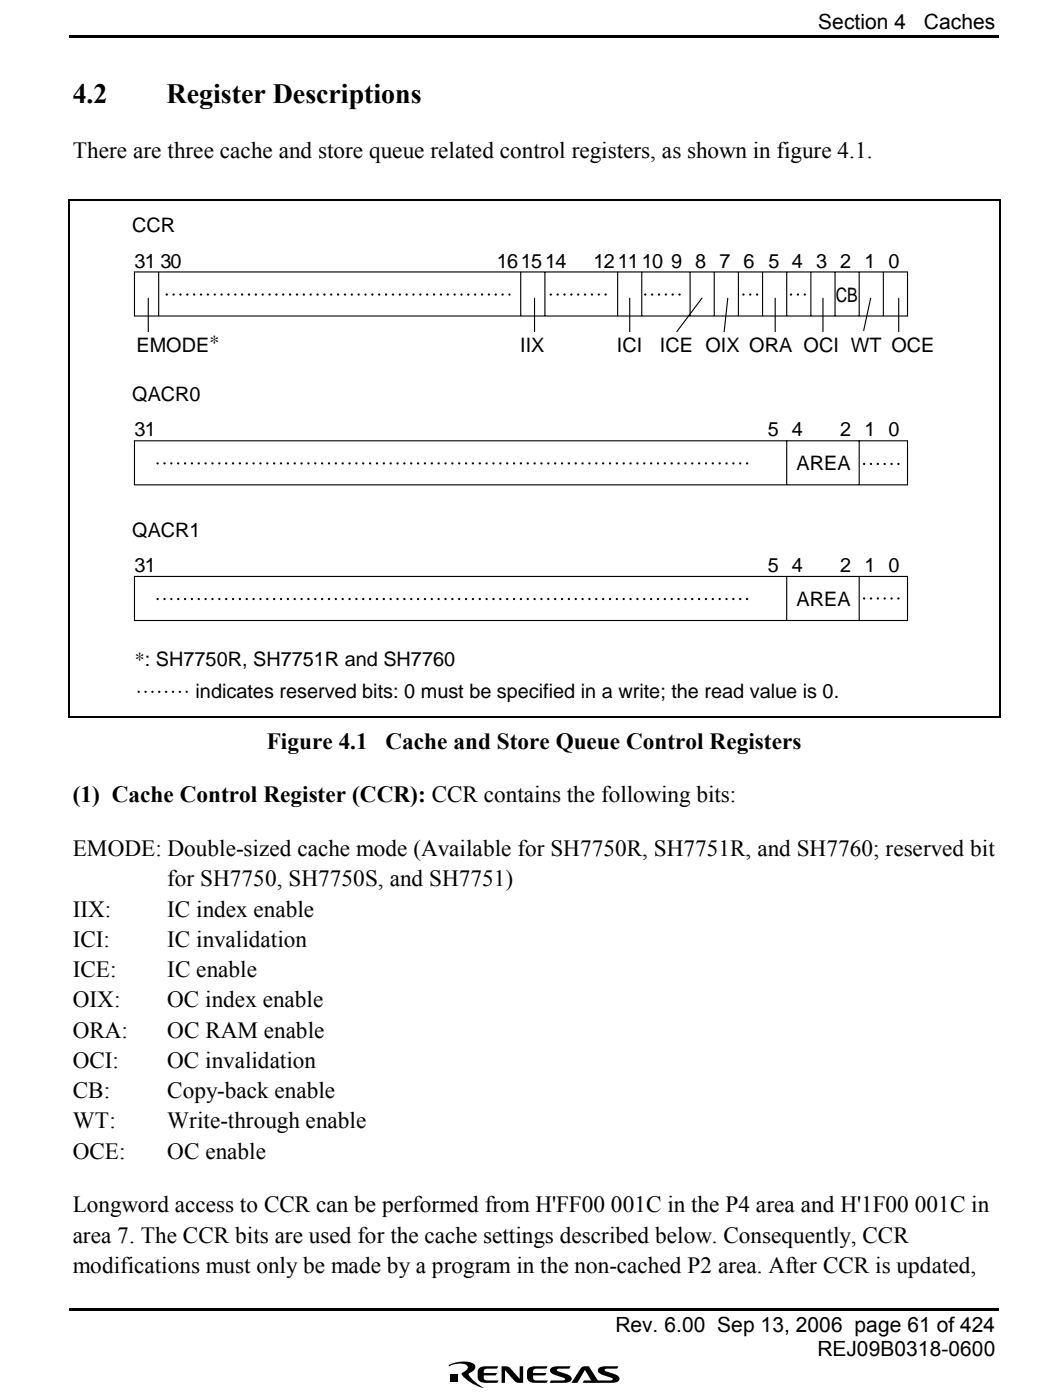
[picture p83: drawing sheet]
<svg xmlns="http://www.w3.org/2000/svg" width="160mm" height="212mm" viewBox="0 0 160 212" stroke-linecap="round" stroke-linejoin="round" font-family="sans-serif">
<defs><g id="words">
<g font-size="4.2">
<text x="11" y="15.7">4.2</text>
<text x="25.2" y="15.7">Register Descriptions</text>
</g>
<g font-size="3.5">
<text x="11" y="23.9">There are three cache and store queue related control registers, as shown in figure 4.1.</text>
<text x="40.4" y="113.4">Figure 4.1</text>
<text x="58.4" y="113.4">Cache and Store Queue Control Registers</text>
<text x="11" y="121.5">(1) Cache Control Register (CCR): CCR contains the following bits:</text>
<text x="11" y="129.6">EMODE: Double-sized cache mode (Available for SH7750R, SH7751R, and SH7760; reserved bit</text>
<text x="25.3" y="134.2">for SH7750, SH7750S, and SH7751)</text>
<text x="11" y="138.8">IIX:</text>
<text x="11" y="143.3">ICI:</text>
<text x="25.3" y="138.8">IC index enable</text>
<text x="25.3" y="143.3">IC invalidation</text>
<text x="11" y="148">ICE:</text>
<text x="25.3" y="148">IC enable</text>
<text x="11" y="152.5">OIX:</text>
<text x="25.3" y="152.5">OC index enable</text>
<text x="11" y="157.1">ORA:</text>
<text x="11" y="161.7">OCI:</text>
<text x="25.3" y="161.7">OC invalidation</text>
<text x="25.3" y="157.1">OC RAM enable</text>
<text x="11" y="166.3">CB:</text>
<text x="25.3" y="166.3">Copy-back enable</text>
<text x="11" y="170.9">WT:</text>
<text x="25.3" y="170.9">Write-through enable</text>
<text x="11" y="175.5">OCE:</text>
<text x="25.3" y="175.5">OC enable</text>
<text x="11" y="183.6">Longword access to CCR can be performed from H'FF00 001C in the P4 area and H'1F00 001C in</text>
<text x="11" y="188.2">area 7. The CCR bits are used for the cache settings described below. Consequently, CCR</text>
<text x="11" y="192.8">modifications must only be made by a program in the non-cached P2 area. After CCR is updated,</text>
</g>
<g font-size="3.2">
<text x="123.9" y="4.4">Section 4</text>
<text x="139.9" y="4.4">Caches</text>
<text x="93.2" y="201.7">Rev. 6.00 Sep 13, 2006 page 61 of 424</text>
<text x="123.7" y="205.4">REJ09B0318-0600</text>
</g>
<g font-size="3">
<text x="20" y="35.2">CCR</text>
<text x="20.4" y="40.5">31 30</text>
<text x="75.2" y="40.5">161514</text>
<text x="89.9" y="40.5">121110 9 8 7 6 5 4 3 2</text>
<text x="130.9" y="40.5">1 0</text>
<text x="126.5" y="45.8">CB</text>
<text x="20.7" y="53.2">EMODE*</text>
<text x="78.7" y="53.2">IIX</text>
<text x="93.4" y="53.2">ICI</text>
<text x="99.9" y="53.2">ICE OIX ORA OCI WT OCE</text>
<text x="20" y="60.7">QACR0</text>
<text x="20.4" y="66.1">31</text>
<text x="116.2" y="66.1">5 4</text>
<text x="120.6" y="71.2">AREA</text>
<text x="127.2" y="66.1">2 1 0</text>
<text x="20" y="81.3">QACR1</text>
<text x="20.4" y="86.6">31</text>
<text x="116.2" y="86.6">5 4</text>
<text x="127.2" y="86.6">2 1 0</text>
<text x="120.6" y="91.7">AREA</text>
<text x="20.4" y="100.9">*: SH7750R, SH7751R and SH7760</text>
<text x="29.6" y="105.6">indicates reserved bits: 0 must be specified in a write; the read value is 0.</text>
</g>
</g></defs>
<path d="M10.5 5.6h140.7M10.5 198.3h140.7" fill="none" stroke="#000" stroke-width=".34"/>
<path d="M10.2 30.1h.3v.3h-.3zM151.2 30.1h.3v.3h-.3zM10.2 108.4h.3v.2h-.3zM151.2 108.4h.3v.2h-.3zM68.1 208.1h1.2v1.2h-1.2zM68 206.7a4.5 4.5 0 0 1 3.7-.2 .7 .7 0 0 1-.2 1.2l-.6 .3a5 5 0 0 0 2.3 2.1 5.3 5.3 0 0 1-3.3-2.1l.2-.2a.96 .96 0 0 0 .7-.9 1.52 1.52 0 0 0-1.7-.4l-1.2 .4zM72.5 207.2l.6-.3h2.3l-.2 .3-1.7 .1a.5 .5 0 0 0-.3 .6h2l-.2 .4h-1.8v.3l.1 .2 .2 .2h2l-.2 .4h-1.7a1 1 0 0 1-1.3-.9l.1-1zM75.9 206.9h.5a.9 .9 0 0 1 .9 .3l1.4 1.6v-1.9h.5v2.5a1.32 1.32 0 0 1-1.3-.3l-1.4-1.6v1.9h-.6zM80 207.2l.6-.3h2.3l-.2 .3-1.7 .1a.5 .5 0 0 0-.3 .6h2l-.3 .4h-1.7v.3l.1 .2 .2 .2h2l-.3 .4h-1.7a1 1 0 0 1-1.2-.9v-1zM83.3 207.3l.6-.4h2.5l-.2 .3-1.9 .1v.2l.5 .2a2.47 2.47 0 0 1 1.7 .9v.4l-.6 .3-2.7 .1 .2-.4 2.1-.1v-.2l-.4-.2a2.46 2.46 0 0 1-1.8-.8zM88 207l.3-.1h.8l1.6 2.5-1.2-.4-.9-1.5-1.2 1.9h-.9zM88.4 209h3.9l.4-.1v-.2l-.4-.2a2.46 2.46 0 0 1-1.8-.8l.1-.4 .5-.4h2.5l-.2 .3-1.8 .1v.2l.4 .2a2.47 2.47 0 0 1 1.8 .9l-.1 .4-.5 .3-5 .1z" fill="#000"/>
<g fill="none" stroke="#000" stroke-width=".17">
<path d="M20.4 41.2h117v6.7h-117zM22.4 45.1v5.2M24 41.2v6.7M78.8 41.2v6.7M80.9 45.1v5.2M82.5 41.2v6.7M93.5 41.2v6.7M95.3 45.1v5.2M97.2 41.2v6.7M104.5 41.2v6.7M106.3 45.1l-3.9 5.2M108.1 41.2v6.7"/>
<path d="M110.2 45.1l-.6 5.2M111.8 41.2v6.7M115.4 41.2v6.7M117.4 45.1v5.2M119.1 41.2v6.7M122.8 41.2v6.7M124.6 45.1v5.2M126.4 41.2v6.7M130.1 41.2v6.7M131.8 45.1l-1.1 5M133.7 41.2v6.7M136.1 45.1v5.2"/>
<path d="M20.4 66.7h117v6.7h-117zM119.1 66.7v6.7M130.1 66.7v6.7M20.4 87.3h117v6.7h-117zM119.1 87.3v6.7M130.1 87.3v6.7"/>
</g>
<path d="M25.2 44.6h52.5M83.4 44.6h8.7M97.7 44.6h6.1M112.5 44.6h2.3M119.7 44.6h2.3M23.8 70.2h89.9M130.8 70.3h6.1M23.8 90.7h89.9M130.8 90.6h6.1M21 104.8h7.3" fill="none" stroke="#000" stroke-width=".33" stroke-dasharray="0 1"/>
<path d="M10.4 30.4v78M10.5 30.3h140.7M151.3 30.4v78M10.5 108.5h140.7" fill="none" stroke="#000" stroke-width=".25"/>
<use href="#words"/>
</svg>
